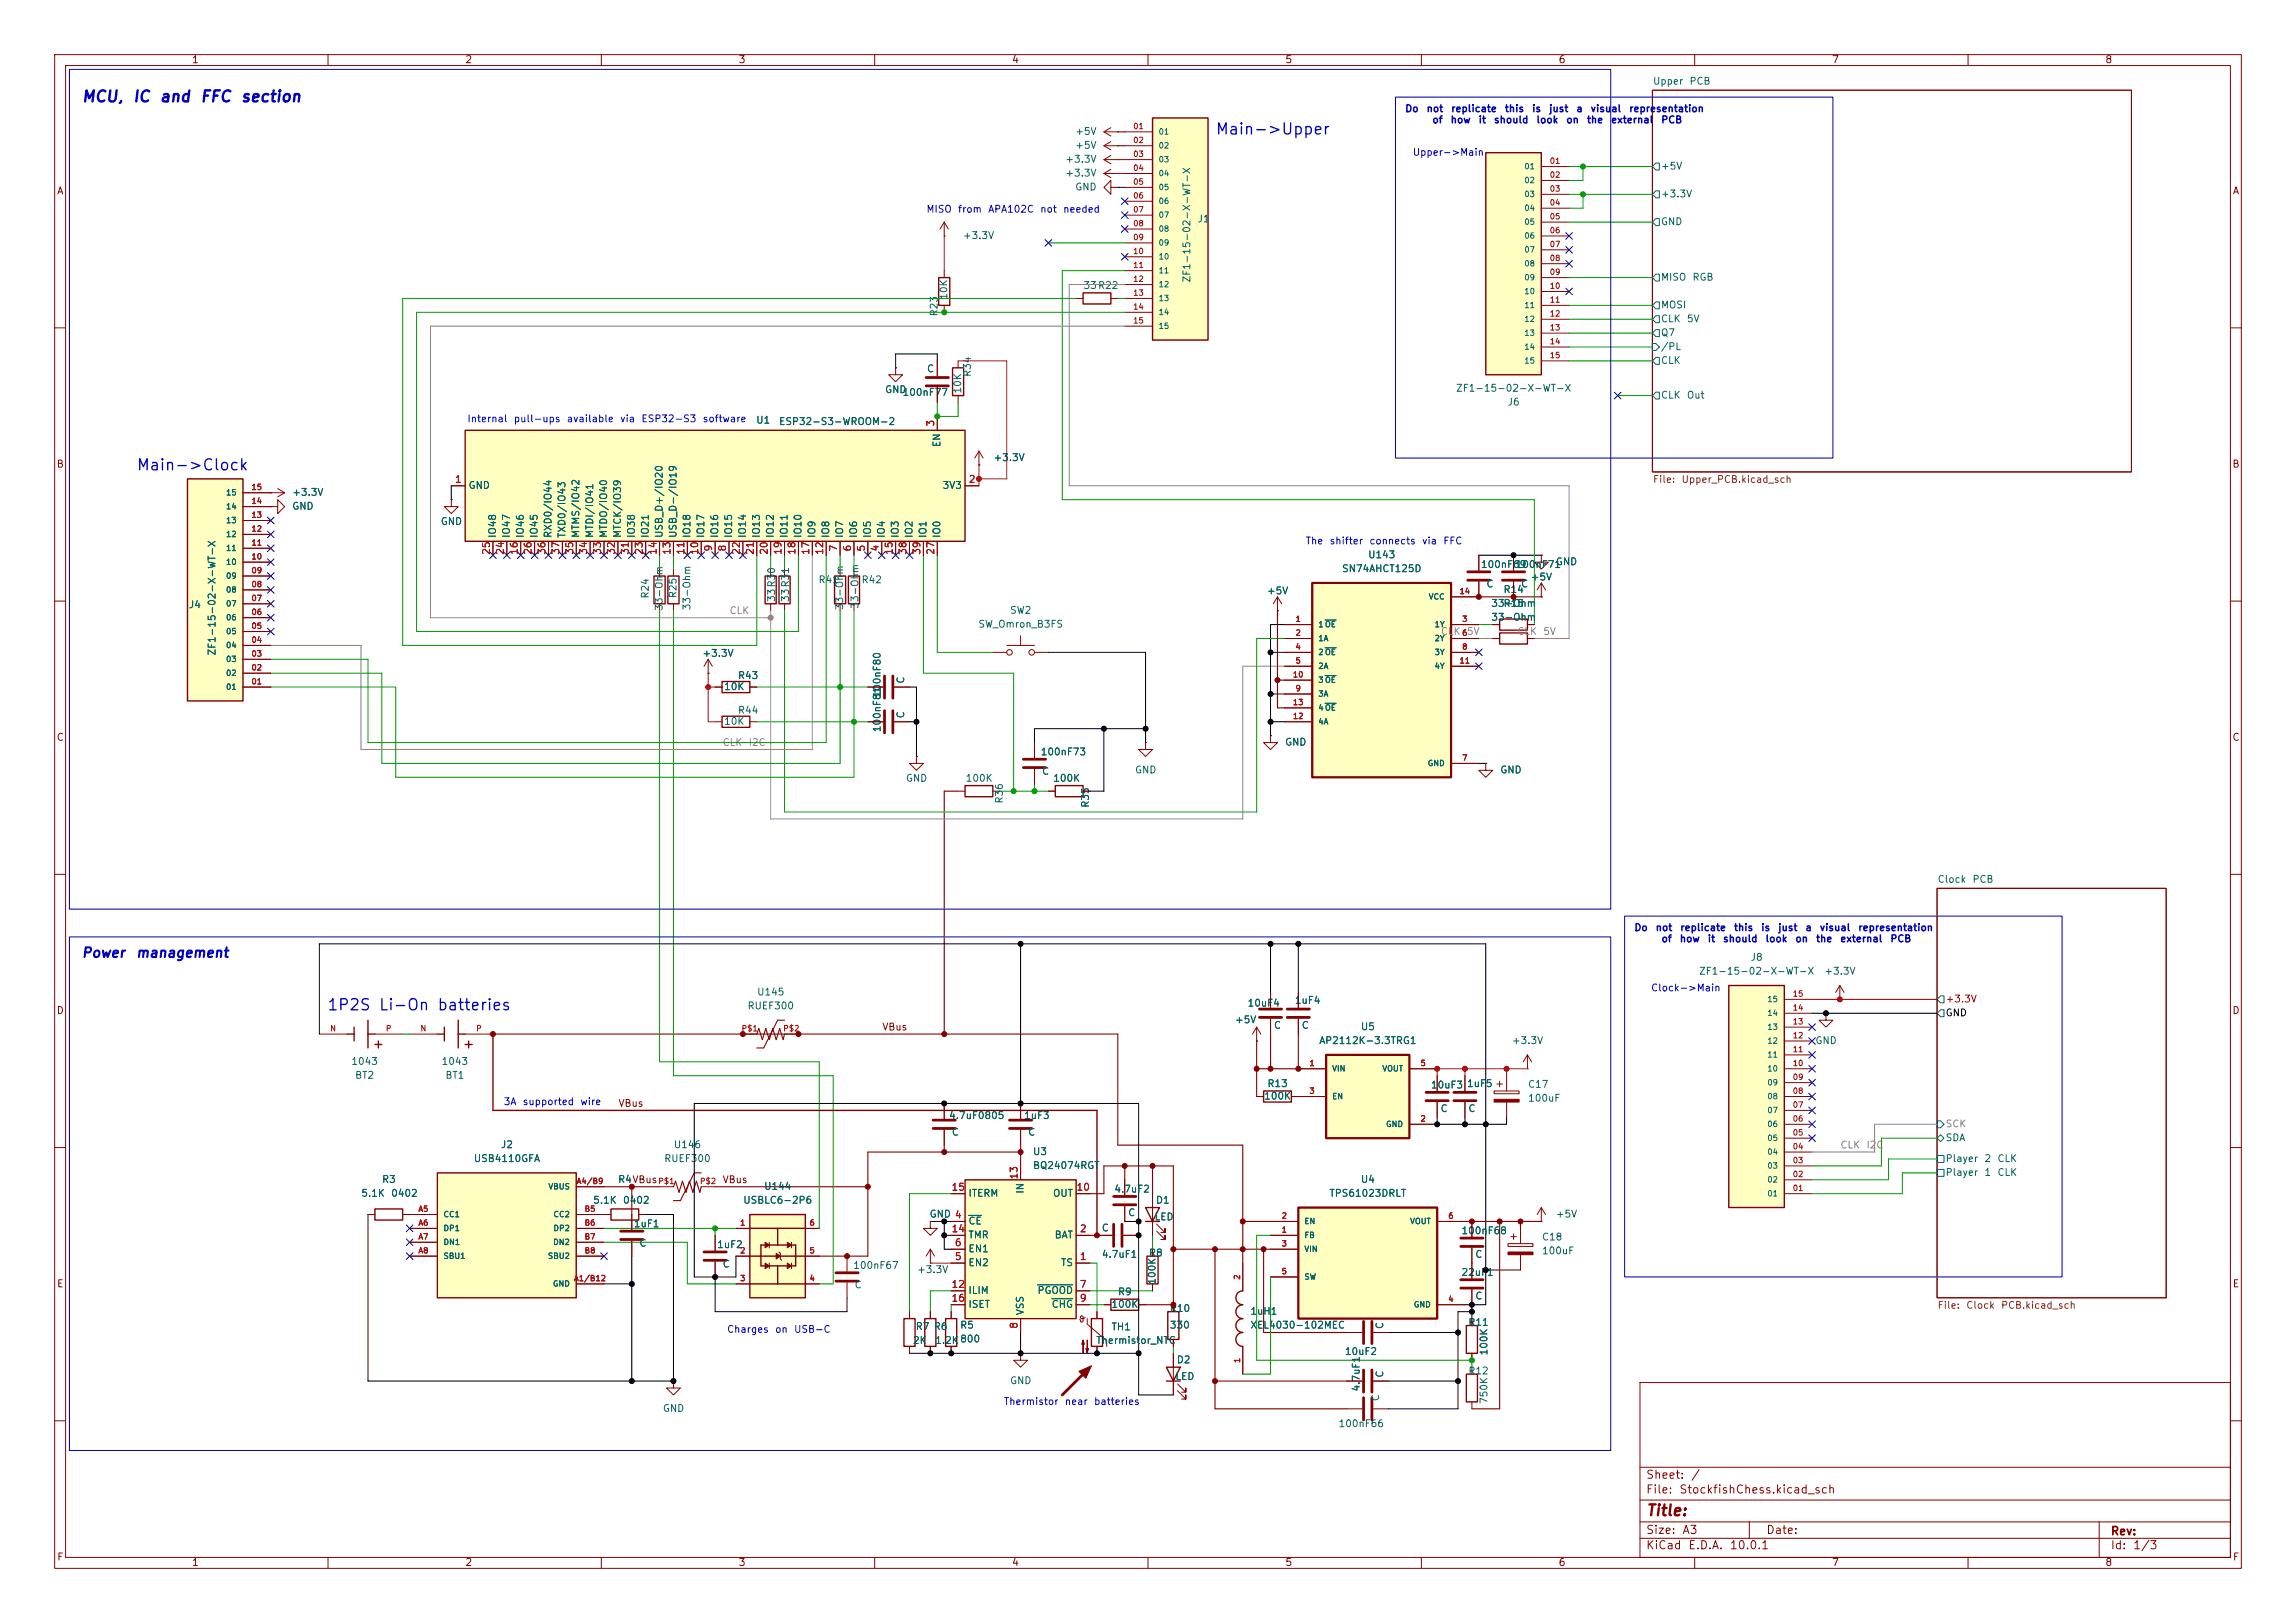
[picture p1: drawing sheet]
<svg xmlns="http://www.w3.org/2000/svg" width="420mm" height="297mm" viewBox="0 0 420 297" stroke-linecap="round" stroke-linejoin="round" font-family="sans-serif">
<defs><g id="words">
<g font-size="2" fill="#0000c2">
<text x="14.8" y="19.2">MCU,</text>
<text x="24.2" y="19.2">IC</text>
<text x="29.1" y="19.2">and</text>
<text x="36.5" y="19.2">FFC</text>
<text x="43.9" y="19.2">section</text>
<text x="222.2" y="25.1">Main-&gt;Upper</text>
<text x="24.9" y="86.6">Main-&gt;Clock</text>
<text x="59.7" y="185.4">1P2S Li-On batteries</text>
</g>
<text font-size="2" fill="#840000" x="301" y="277.9">Title:</text>
<g font-size="1.8" fill="#0000c2">
<text x="14.8" y="175.7">Power</text>
<text x="24.7" y="175.7">management</text>
</g>
<g font-size="1.5" fill="#840000">
<text x="301" y="273.7">File:</text>
<text x="301" y="271">Sheet:</text>
<text x="307.1" y="273.7">StockfishChess.kicad_sch</text>
<text x="309.2" y="271">/</text>
<text x="301" y="281.1">Size:</text>
<text x="307.6" y="281.1">A3</text>
<text x="323" y="281.1">Date:</text>
<text x="386" y="281.3">Rev:</text>
<text x="301" y="283.9">KiCad</text>
<text x="308.7" y="283.9">E.D.A.</text>
<text x="316.3" y="283.9">10.0.1</text>
<text x="386" y="283.9">Id:</text>
<text x="390.1" y="283.9">1/3</text>
</g>
<g font-size="1.3" fill="#840000">
<text x="35" y="11.9">1</text>
<text x="85" y="11.9">2</text>
<text x="135" y="11.9">3</text>
<text x="185" y="11.9">4</text>
<text x="235" y="11.9">5</text>
<text x="285" y="11.9">6</text>
<text x="335" y="11.9">7</text>
<text x="385" y="11.9">8</text>
<text x="10.3" y="35.9">A</text>
<text x="408.3" y="35.9">A</text>
<text x="10.3" y="85.9">B</text>
<text x="408.2" y="85.9">B</text>
<text x="10.3" y="135.9">C</text>
<text x="408.2" y="135.9">C</text>
<text x="10.3" y="185.9">D</text>
<text x="408.2" y="185.9">D</text>
<text x="161.3" y="188.9">VBus</text>
<text x="113" y="202.9">VBus</text>
<text x="132.1" y="216.8">VBus</text>
<text x="10.3" y="235.9">E</text>
<text x="408.3" y="235.9">E</text>
<text x="10.3" y="285.9">F</text>
<text x="35" y="286.9">1</text>
<text x="85" y="286.9">2</text>
<text x="135" y="286.9">3</text>
<text x="185" y="286.9">4</text>
<text x="235" y="286.9">5</text>
<text x="285" y="286.9">6</text>
<text x="335" y="286.9">7</text>
<text x="385" y="286.9">8</text>
<text x="408.3" y="285.9">F</text>
</g>
<g font-size="1.3" fill="#006464">
<text x="302.3" y="15.8">Upper</text>
<text x="308.9" y="15.8">PCB</text>
<text x="196.6" y="25">+5V</text>
<text x="196.6" y="27.5">+5V</text>
<text x="194.8" y="32.6">+3.3V</text>
<text x="194.8" y="30.1">+3.3V</text>
<text x="196.6" y="35.2">GND</text>
<text x="303.7" y="31.3">+5V</text>
<text x="219" y="41">J1</text>
<text x="303.7" y="36.4">+3.3V</text>
<text x="303.7" y="41.5">GND</text>
<text x="176" y="44">+3.3V</text>
<text x="198.1" y="53.2">33R22</text>
<text x="218" y="51.8" transform="rotate(-90 218 51.8)">ZF1-15-02-X-WT-X</text>
<text x="303.7" y="51.7">MISO</text>
<text x="309.5" y="51.7">RGB</text>
<text x="171.8" y="58" transform="rotate(-90 171.8 58)">R23</text>
<text x="173.6" y="55" transform="rotate(-90 173.6 55)">10K</text>
<text x="303.7" y="56.7">MOSI</text>
<text x="303.7" y="59.3">CLK</text>
<text x="308.5" y="59.3">5V</text>
<text x="303.7" y="61.8">Q7</text>
<text x="303.7" y="64.4">/PL</text>
<text x="169.5" y="68.4">C</text>
<text x="177.9" y="69.1" transform="rotate(-90 177.9 69.1)">R34</text>
<text x="266.2" y="72">ZF1-15-02-X-WT-X</text>
<text x="303.7" y="66.9">CLK</text>
<text x="138.2" y="77.8">U1</text>
<text x="161.8" y="72.2">GND</text>
<text x="165" y="72.7">100nF77</text>
<text x="176.1" y="72.1" transform="rotate(-90 176.1 72.1)">10K</text>
<text x="275.7" y="74.5">J6</text>
<text x="303.7" y="73.3">CLK</text>
<text x="308.5" y="73.3">Out</text>
<text x="142.4" y="78.1">ESP32-S3-WROOM-2</text>
<text x="172.3" y="81.9" transform="rotate(-90 172.3 81.9)">EN</text>
<text x="85.6" y="89.8">GND</text>
<text x="172.3" y="89.8">3V3</text>
<text x="181.6" y="84.7">+3.3V</text>
<text x="53.3" y="93.6">GND</text>
<text x="53.3" y="91">+3.3V</text>
<text x="80.5" y="96.4">GND</text>
<text x="91" y="98.6" transform="rotate(-90 91 98.6)">IO48</text>
<text x="93.6" y="98.6" transform="rotate(-90 93.6 98.6)">IO47</text>
<text x="96.1" y="98.6" transform="rotate(-90 96.1 98.6)">IO46</text>
<text x="98.7" y="98.6" transform="rotate(-90 98.7 98.6)">IO45</text>
<text x="101.2" y="98.6" transform="rotate(-90 101.2 98.6)">RXD0/IO44</text>
<text x="103.7" y="98.6" transform="rotate(-90 103.7 98.6)">TXD0/IO43</text>
<text x="106.3" y="98.6" transform="rotate(-90 106.3 98.6)">MTMS/IO42</text>
<text x="108.8" y="98.6" transform="rotate(-90 108.8 98.6)">MTDI/IO41</text>
<text x="111.4" y="98.6" transform="rotate(-90 111.4 98.6)">MTDO/IO40</text>
<text x="113.9" y="98.6" transform="rotate(-90 113.9 98.6)">MTCK/IO39</text>
<text x="116.4" y="98.6" transform="rotate(-90 116.4 98.6)">IO38</text>
<text x="119" y="98.6" transform="rotate(-90 119 98.6)">IO21</text>
<text x="121.5" y="98.6" transform="rotate(-90 121.5 98.6)">USB_D+/IO20</text>
<text x="124.1" y="98.6" transform="rotate(-90 124.1 98.6)">USB_D-/IO19</text>
<text x="126.6" y="98.6" transform="rotate(-90 126.6 98.6)">IO18</text>
<text x="129.1" y="98.6" transform="rotate(-90 129.1 98.6)">IO17</text>
<text x="131.7" y="98.6" transform="rotate(-90 131.7 98.6)">IO16</text>
<text x="134.2" y="98.6" transform="rotate(-90 134.2 98.6)">IO15</text>
<text x="136.8" y="98.6" transform="rotate(-90 136.8 98.6)">IO14</text>
<text x="139.3" y="98.6" transform="rotate(-90 139.3 98.6)">IO13</text>
<text x="141.8" y="98.6" transform="rotate(-90 141.8 98.6)">IO12</text>
<text x="144.4" y="98.6" transform="rotate(-90 144.4 98.6)">IO11</text>
<text x="146.9" y="98.6" transform="rotate(-90 146.9 98.6)">IO10</text>
<text x="149.5" y="98.6" transform="rotate(-90 149.5 98.6)">IO9</text>
<text x="152" y="98.6" transform="rotate(-90 152 98.6)">IO8</text>
<text x="154.5" y="98.6" transform="rotate(-90 154.5 98.6)">IO7</text>
<text x="157.1" y="98.6" transform="rotate(-90 157.1 98.6)">IO6</text>
<text x="159.6" y="98.6" transform="rotate(-90 159.6 98.6)">IO5</text>
<text x="162.2" y="98.6" transform="rotate(-90 162.2 98.6)">IO4</text>
<text x="164.7" y="98.6" transform="rotate(-90 164.7 98.6)">IO3</text>
<text x="167.2" y="98.6" transform="rotate(-90 167.2 98.6)">IO2</text>
<text x="169.8" y="98.6" transform="rotate(-90 169.8 98.6)">IO1</text>
<text x="172.3" y="98.6" transform="rotate(-90 172.3 98.6)">IO0</text>
<text x="149.6" y="107">R41</text>
<text x="157.5" y="107">R42</text>
<text x="245.4" y="105">SN74AHCT125D</text>
<text x="250.1" y="102.5">U143</text>
<text x="270.8" y="104.2">100nF69</text>
<text x="271.8" y="107.8">C</text>
<text x="277.1" y="104.2">100nF71</text>
<text x="278.1" y="107.8">C</text>
<text x="279.9" y="106.5">+5V</text>
<text x="284.5" y="103.7">GND</text>
<text x="34.4" y="111.6">J4</text>
<text x="119" y="109.6" transform="rotate(-90 119 109.6)">R24</text>
<text x="121.5" y="111.9" transform="rotate(-90 121.5 111.9)">33-Ohm</text>
<text x="124.1" y="109.6" transform="rotate(-90 124.1 109.6)">R25</text>
<text x="126.6" y="111.8" transform="rotate(-90 126.6 111.8)">33-Ohm</text>
<text x="142.1" y="110.3" transform="rotate(-90 142.1 110.3)">33R30</text>
<text x="144.6" y="110.3" transform="rotate(-90 144.6 110.3)">33R31</text>
<text x="154.5" y="111.8" transform="rotate(-90 154.5 111.8)">33-Ohm</text>
<text x="157.3" y="111.5" transform="rotate(-90 157.3 111.5)">33-Ohm</text>
<text x="184.7" y="112.6">SW2</text>
<text x="231.6" y="109.1">+5V</text>
<text x="272.7" y="111.4">33-Ohm</text>
<text x="272.7" y="113.9">33-Ohm</text>
<text x="274.9" y="108.8">R14</text>
<text x="274.9" y="111.4">R15</text>
<text x="178.8" y="115.2">SW_Omron_B3FS</text>
<text x="39.7" y="120.1" transform="rotate(-90 39.7 120.1)">ZF1-15-02-X-WT-X</text>
<text x="128.4" y="120.5">+3.3V</text>
<text x="134.9" y="124.6">R43</text>
<text x="165.7" y="125.2" transform="rotate(-90 165.7 125.2)">C</text>
<text x="132.3" y="126.6">10K</text>
<text x="134.9" y="130.9">R44</text>
<text x="161.4" y="127.8" transform="rotate(-90 161.4 127.8)">100nF80</text>
<text x="165.7" y="131.6" transform="rotate(-90 165.7 131.6)">C</text>
<text x="132.3" y="132.9">10K</text>
<text x="161.4" y="134.1" transform="rotate(-90 161.4 134.1)">100nF81</text>
<text x="235" y="136.8">GND</text>
<text x="165.6" y="143.4">GND</text>
<text x="176.5" y="143.4">100K</text>
<text x="190.3" y="138.5">100nF73</text>
<text x="190.5" y="142.1">C</text>
<text x="192.5" y="143.4">100K</text>
<text x="207.5" y="141.8">GND</text>
<text x="274.3" y="141.8">GND</text>
<text x="183.7" y="147.2" transform="rotate(-90 183.7 147.2)">R36</text>
<text x="199.5" y="147.9" transform="rotate(-90 199.5 147.9)">R35</text>
<text x="354.3" y="161.8">Clock</text>
<text x="360.7" y="161.8">PCB</text>
<text x="310.7" y="178.7">ZF1-15-02-X-WT-X</text>
<text x="320.1" y="176.1">J8</text>
<text x="333.6" y="178.7">+3.3V</text>
<text x="136.6" y="185">RUEF300</text>
<text x="138.4" y="182.5">U145</text>
<text x="228.1" y="184.5">10uF4</text>
<text x="236.7" y="184">1uF4</text>
<text x="225.8" y="187.6">+5V</text>
<text x="232.9" y="188.6">C</text>
<text x="238" y="188.6">C</text>
<text x="241.2" y="191.4">AP2112K-3.3TRG1</text>
<text x="248.8" y="188.8">U5</text>
<text x="276.5" y="191.4">+3.3V</text>
<text x="332" y="191.4">GND</text>
<text x="64.2" y="195.2">1043</text>
<text x="64.8" y="197.7">BT2</text>
<text x="80.7" y="195.2">1043</text>
<text x="81.4" y="197.7">BT1</text>
<text x="231.1" y="201.5">100K</text>
<text x="231.7" y="199.2">R13</text>
<text x="261.6" y="199.5">10uF3</text>
<text x="263.4" y="203.8">C</text>
<text x="268.2" y="199.2">1uF5</text>
<text x="268.5" y="203.8">C</text>
<text x="279.4" y="201.9">100uF</text>
<text x="279.4" y="199.4">C17</text>
<text x="173.5" y="205.1">4.7uF0805</text>
<text x="174" y="208.1">C</text>
<text x="187.2" y="205.1">1uF3</text>
<text x="188" y="208.1">C</text>
<text x="355.8" y="209.1">SDA</text>
<text x="86.6" y="213">USB4110GFA</text>
<text x="91.5" y="210.4">J2</text>
<text x="121.4" y="213">RUEF300</text>
<text x="123.1" y="210.4">U146</text>
<text x="188.8" y="211.7">U3</text>
<text x="188.8" y="214.2">BQ24074RGT</text>
<text x="355.8" y="215.5">Player</text>
<text x="355.8" y="213">Player</text>
<text x="362.9" y="215.5">1</text>
<text x="362.9" y="213">2</text>
<text x="365.3" y="215.5">CLK</text>
<text x="365.3" y="213">CLK</text>
<text x="66" y="219.3">5.1K</text>
<text x="69.8" y="216.8">R3</text>
<text x="71.4" y="219.3">0402</text>
<text x="108.4" y="220.6">5.1K</text>
<text x="113" y="216.8">R4VBus</text>
<text x="113" y="216.8">R4</text>
<text x="113.9" y="220.6">0402</text>
<text x="135.8" y="220.6">USBLC6-2P6</text>
<text x="139.7" y="218">U144</text>
<text x="177" y="219.3">ITERM</text>
<text x="187.6" y="218.5" transform="rotate(-90 187.6 218.5)">IN</text>
<text x="192.5" y="219.3">OUT</text>
<text x="203.7" y="218.5">4.7uF2</text>
<text x="211.3" y="220.6">D1</text>
<text x="243.1" y="219.3">TPS61023DRLT</text>
<text x="248.8" y="216.8">U4</text>
<text x="115.8" y="224.9">1uF1</text>
<text x="169.9" y="223.1">GND 4</text>
<text x="177" y="224.4">CE</text>
<text x="177" y="226.9">TMR</text>
<text x="192.8" y="226.9">BAT</text>
<text x="201.4" y="225.7">C</text>
<text x="206.3" y="222.9">C</text>
<text x="211.1" y="223.6">LED</text>
<text x="267.2" y="226.2">100nF68</text>
<text x="281.9" y="227.3">C18</text>
<text x="284.5" y="223.1">+5V</text>
<text x="116.8" y="228.4">C</text>
<text x="131.1" y="228.7">1uF2</text>
<text x="132.1" y="232.3">C</text>
<text x="156" y="232.5">100nF67</text>
<text x="167.6" y="233.3">+3.3V</text>
<text x="177" y="232">EN2</text>
<text x="177" y="229.5">EN1</text>
<text x="194" y="232">TS</text>
<text x="201.4" y="230.5">4.7uF1</text>
<text x="210.1" y="230.2">R8</text>
<text x="267.2" y="233.8">22uF1</text>
<text x="269.8" y="230.5">C</text>
<text x="281.9" y="229.8">100uF</text>
<text x="156.2" y="236.1">C</text>
<text x="177" y="237.1">ILIM</text>
<text x="177" y="239.6">ISET</text>
<text x="189.7" y="237.1">PGOOD</text>
<text x="192.3" y="239.6">CHG</text>
<text x="203.2" y="239.6">100K</text>
<text x="204.4" y="237.3">R9</text>
<text x="211.7" y="235.2" transform="rotate(-90 211.7 235.2)">100K</text>
<text x="269.8" y="238.1">C</text>
<text x="167.4" y="243.7">R7 R6</text>
<text x="175.5" y="243.4">R5</text>
<text x="187.6" y="240.8" transform="rotate(-90 187.6 240.8)">VSS</text>
<text x="203.2" y="243.8">TH1</text>
<text x="213.9" y="243.4">330</text>
<text x="213.9" y="240.4">R10</text>
<text x="228.6" y="240.9">1uH1</text>
<text x="228.6" y="243.4">XEL4030-102MEC</text>
<text x="253.3" y="243.3" transform="rotate(-90 253.3 243.3)">C</text>
<text x="268.5" y="242.9">R11</text>
<text x="166.9" y="246.2">2K</text>
<text x="171" y="246.2">1.2K800</text>
<text x="200.4" y="246.2">Thermistor_NTC</text>
<text x="215.1" y="249.8">D2</text>
<text x="245.9" y="248.3">10uF2</text>
<text x="268.5" y="251.8">R12</text>
<text x="272.4" y="248.1" transform="rotate(-90 272.4 248.1)">100K</text>
<text x="184.7" y="253.6">GND</text>
<text x="214.9" y="252.8">LED</text>
<text x="249" y="254.8" transform="rotate(-90 249 254.8)">4.7uF1</text>
<text x="252.6" y="256.5" transform="rotate(-90 252.6 256.5)">C</text>
<text x="253.3" y="252.2" transform="rotate(-90 253.3 252.2)">C</text>
<text x="272.4" y="257" transform="rotate(-90 272.4 257)">750K</text>
<text x="121.2" y="258.7">GND</text>
<text x="244.7" y="261.5">100nF66</text>
</g>
<g font-size="1.3" fill="#0000c2">
<text x="256.9" y="20.8">Do</text>
<text x="260.8" y="20.8">not</text>
<text x="261.9" y="22.9">of</text>
<text x="265.2" y="22.9">how</text>
<text x="265.3" y="20.8">replicate</text>
<text x="270.4" y="22.9">it</text>
<text x="273.2" y="22.9">should</text>
<text x="275.2" y="20.8">this</text>
<text x="280.1" y="20.8">is</text>
<text x="280.9" y="22.9">look</text>
<text x="283.2" y="20.8">just</text>
<text x="286.4" y="22.9">on</text>
<text x="288.2" y="20.8">a</text>
<text x="290.2" y="22.9">the</text>
<text x="290.9" y="20.8">visual</text>
<text x="294.6" y="22.9">external</text>
<text x="297.9" y="20.8">representation</text>
<text x="303.8" y="22.9">PCB</text>
<text x="258.3" y="28.8">Upper-&gt;Main</text>
<text x="169.4" y="39.2">MISO</text>
<text x="175.1" y="39.2">from</text>
<text x="180.7" y="39.2">APA102C</text>
<text x="190.2" y="39.2">not</text>
<text x="194.4" y="39.2">needed</text>
<text x="85.4" y="77.6">Internal</text>
<text x="93.9" y="77.6">pull-ups</text>
<text x="103.6" y="77.6">available</text>
<text x="113.3" y="77.6">via</text>
<text x="117.2" y="77.6">ESP32-S3</text>
<text x="128.4" y="77.6">software</text>
<text x="238.7" y="99.9">The</text>
<text x="243.1" y="99.9">shifter</text>
<text x="250.4" y="99.9">connects</text>
<text x="260" y="99.9">via</text>
<text x="263.9" y="99.9">FFC</text>
<text x="298.8" y="170.7">Do</text>
<text x="302.7" y="170.7">not</text>
<text x="303.8" y="172.7">of</text>
<text x="307.2" y="172.7">how</text>
<text x="307.2" y="170.7">replicate</text>
<text x="312.3" y="172.7">it</text>
<text x="315.1" y="172.7">should</text>
<text x="317.1" y="170.7">this</text>
<text x="322" y="170.7">is</text>
<text x="322.8" y="172.7">look</text>
<text x="325.2" y="170.7">just</text>
<text x="328.3" y="172.7">on</text>
<text x="330.1" y="170.7">a</text>
<text x="332.1" y="172.7">the</text>
<text x="332.8" y="170.7">visual</text>
<text x="336.5" y="172.7">external</text>
<text x="339.8" y="170.7">representation</text>
<text x="345.7" y="172.7">PCB</text>
<text x="301.9" y="181.7">Clock-&gt;Main</text>
<text x="92" y="202.5">3A</text>
<text x="95.5" y="202.5">supported</text>
<text x="106" y="202.5">wire</text>
<text x="132.9" y="244.2">Charges</text>
<text x="141.7" y="244.2">on</text>
<text x="145.1" y="244.2">USB-C</text>
<text x="183.5" y="257.4">Thermistor</text>
<text x="194.7" y="257.4">near</text>
<text x="200" y="257.4">batteries</text>
</g>
<g font-size="1.3" fill="#a90000">
<text x="171.2" y="78.2" transform="rotate(-90 171.2 78.2)">3</text>
<text x="83.1" y="88.6">1</text>
<text x="177.1" y="88.6">2</text>
<text x="89.9" y="101.6" transform="rotate(-90 89.9 101.6)">25</text>
<text x="92.5" y="101.6" transform="rotate(-90 92.5 101.6)">24</text>
<text x="95" y="101.6" transform="rotate(-90 95 101.6)">16</text>
<text x="97.5" y="101.6" transform="rotate(-90 97.5 101.6)">26</text>
<text x="100.1" y="101.6" transform="rotate(-90 100.1 101.6)">36</text>
<text x="102.6" y="101.6" transform="rotate(-90 102.6 101.6)">37</text>
<text x="105.2" y="101.6" transform="rotate(-90 105.2 101.6)">35</text>
<text x="107.7" y="101.6" transform="rotate(-90 107.7 101.6)">34</text>
<text x="110.2" y="101.6" transform="rotate(-90 110.2 101.6)">33</text>
<text x="112.8" y="101.6" transform="rotate(-90 112.8 101.6)">32</text>
<text x="115.3" y="101.6" transform="rotate(-90 115.3 101.6)">31</text>
<text x="117.9" y="101.6" transform="rotate(-90 117.9 101.6)">23</text>
<text x="120.4" y="101.6" transform="rotate(-90 120.4 101.6)">14</text>
<text x="122.9" y="101.6" transform="rotate(-90 122.9 101.6)">13</text>
<text x="125.5" y="101.6" transform="rotate(-90 125.5 101.6)">11</text>
<text x="128" y="101.6" transform="rotate(-90 128 101.6)">10</text>
<text x="130.6" y="101" transform="rotate(-90 130.6 101)">9</text>
<text x="133.1" y="101" transform="rotate(-90 133.1 101)">8</text>
<text x="135.6" y="101.6" transform="rotate(-90 135.6 101.6)">22</text>
<text x="138.2" y="101.6" transform="rotate(-90 138.2 101.6)">21</text>
<text x="140.7" y="101.6" transform="rotate(-90 140.7 101.6)">20</text>
<text x="143.3" y="101.6" transform="rotate(-90 143.3 101.6)">19</text>
<text x="145.8" y="101.6" transform="rotate(-90 145.8 101.6)">18</text>
<text x="148.3" y="101.6" transform="rotate(-90 148.3 101.6)">17</text>
<text x="150.9" y="101.6" transform="rotate(-90 150.9 101.6)">12</text>
<text x="153.4" y="101" transform="rotate(-90 153.4 101)">7</text>
<text x="156" y="101" transform="rotate(-90 156 101)">6</text>
<text x="158.5" y="101" transform="rotate(-90 158.5 101)">5</text>
<text x="161" y="101" transform="rotate(-90 161 101)">4</text>
<text x="163.6" y="101.6" transform="rotate(-90 163.6 101.6)">15</text>
<text x="166.1" y="101.6" transform="rotate(-90 166.1 101.6)">38</text>
<text x="168.7" y="101.6" transform="rotate(-90 168.7 101.6)">39</text>
<text x="171.2" y="101.6" transform="rotate(-90 171.2 101.6)">27</text>
<text x="186.4" y="215.9" transform="rotate(-90 186.4 215.9)">13</text>
<text x="173.9" y="218.2">15</text>
<text x="196.8" y="218.2">10</text>
<text x="173.9" y="225.8">14</text>
<text x="197.4" y="225.8">2</text>
<text x="174.6" y="230.9">5</text>
<text x="174.6" y="228.3">6</text>
<text x="197.4" y="230.9">1</text>
<text x="173.9" y="236">12</text>
<text x="173.9" y="238.5">16</text>
<text x="197.4" y="236">7</text>
<text x="197.4" y="238.5">9</text>
<text x="186.4" y="243.3" transform="rotate(-90 186.4 243.3)">8</text>
</g>
<g font-size="1.3" fill="#725600">
<text x="302.3" y="88.7">File:</text>
<text x="307.5" y="88.7">Upper_PCB.kicad_sch</text>
<text x="354.3" y="239.8">File:</text>
<text x="359.6" y="239.8">Clock</text>
<text x="365.9" y="239.8">PCB.kicad_sch</text>
</g>
<g font-size="1.3" fill="#848484">
<text x="133.3" y="112.7">CLK</text>
<text x="263.5" y="116.5">CLK</text>
<text x="268.2" y="116.5">5V</text>
<text x="277.4" y="116.5">CLK</text>
<text x="282.2" y="116.5">5V</text>
<text x="132.1" y="136.8">CLK</text>
<text x="136.8" y="136.8">I2C</text>
<text x="355.8" y="206.6">SCK</text>
<text x="336.5" y="210.5">CLK</text>
<text x="341.3" y="210.5">I2C</text>
</g>
<text font-size="1.3" fill="#f00" x="355.8" y="183.7">+3.3V</text>
<text font-size="1.3" x="355.8" y="186.3">GND</text>
<g font-size="1" fill="#a90000">
<text x="207.2" y="23.9">01</text>
<text x="207.2" y="26.4">02</text>
<text x="207.2" y="29">03</text>
<text x="207.2" y="31.5">04</text>
<text x="207.2" y="34">05</text>
<text x="283.4" y="30.2">01</text>
<text x="283.4" y="32.8">02</text>
<text x="283.4" y="35.3">03</text>
<text x="207.2" y="36.6">06</text>
<text x="207.2" y="39.1">07</text>
<text x="207.2" y="41.7">08</text>
<text x="283.4" y="37.8">04</text>
<text x="283.4" y="40.4">05</text>
<text x="207.2" y="44.2">09</text>
<text x="207.2" y="46.7">10</text>
<text x="283.4" y="42.9">06</text>
<text x="283.4" y="45.5">07</text>
<text x="207.2" y="49.3">11</text>
<text x="207.2" y="51.8">12</text>
<text x="283.4" y="48">08</text>
<text x="283.4" y="50.5">09</text>
<text x="283.4" y="53.1">10</text>
<text x="207.2" y="54.4">13</text>
<text x="207.2" y="56.9">14</text>
<text x="207.2" y="59.4">15</text>
<text x="283.4" y="55.6">11</text>
<text x="283.4" y="58.2">12</text>
<text x="283.4" y="60.7">13</text>
<text x="283.4" y="63.2">14</text>
<text x="283.4" y="65.8">15</text>
<text x="45.9" y="89.9">15</text>
<text x="45.9" y="95">13</text>
<text x="45.9" y="92.5">14</text>
<text x="45.9" y="100.1">11</text>
<text x="45.9" y="97.5">12</text>
<text x="45.9" y="107.7">08</text>
<text x="45.9" y="105.2">09</text>
<text x="45.9" y="102.6">10</text>
<text x="45.9" y="112.8">06</text>
<text x="45.9" y="110.2">07</text>
<text x="266.9" y="109">14</text>
<text x="45.9" y="117.9">04</text>
<text x="45.9" y="115.3">05</text>
<text x="236.9" y="114">1</text>
<text x="236.9" y="116.6">2</text>
<text x="236.9" y="119.1">4</text>
<text x="267.4" y="114">3</text>
<text x="267.4" y="116.6">6</text>
<text x="267.4" y="119.1">8</text>
<text x="45.9" y="125.5">01</text>
<text x="45.9" y="122.9">02</text>
<text x="45.9" y="120.4">03</text>
<text x="236.4" y="124.2">10</text>
<text x="236.9" y="121.7">5</text>
<text x="266.9" y="121.7">11</text>
<text x="236.4" y="131.8">12</text>
<text x="236.4" y="129.3">13</text>
<text x="236.9" y="126.7">9</text>
<text x="267.4" y="139.4">7</text>
<text x="327.8" y="185.2">14</text>
<text x="327.8" y="182.6">15</text>
<text x="60.3" y="189">N</text>
<text x="70.5" y="189">P</text>
<text x="76.8" y="189">N</text>
<text x="87" y="189">P</text>
<text x="135.6" y="189">P$1</text>
<text x="143.2" y="189">P$2</text>
<text x="327.8" y="190.2">12</text>
<text x="327.8" y="187.7">13</text>
<text x="239.4" y="195.3">1</text>
<text x="259.7" y="195.3">5</text>
<text x="327.8" y="197.9">09</text>
<text x="327.8" y="195.3">10</text>
<text x="327.8" y="192.8">11</text>
<text x="239.4" y="200.4">3</text>
<text x="327.8" y="202.9">07</text>
<text x="327.8" y="200.4">08</text>
<text x="259.7" y="205.5">2</text>
<text x="327.8" y="208">05</text>
<text x="327.8" y="205.5">06</text>
<text x="327.8" y="215.6">02</text>
<text x="327.8" y="213.1">03</text>
<text x="327.8" y="210.6">04</text>
<text x="76.4" y="222">A5</text>
<text x="105.4" y="216.9">A4/B9</text>
<text x="106.8" y="222">B5</text>
<text x="120.3" y="216.9">P$1</text>
<text x="127.9" y="216.9">P$2</text>
<text x="327.8" y="218.2">01</text>
<text x="76.4" y="224.5">A6</text>
<text x="76.4" y="227.1">A7</text>
<text x="106.8" y="224.5">B6</text>
<text x="106.8" y="227.1">B7</text>
<text x="135.3" y="224.5">1</text>
<text x="148" y="224.5">6</text>
<text x="234.3" y="225.8">1</text>
<text x="234.3" y="223.3">2</text>
<text x="264.8" y="223.3">6</text>
<text x="76.4" y="229.6">A8</text>
<text x="106.8" y="229.6">B8</text>
<text x="135.3" y="229.6">2</text>
<text x="148" y="229.6">5</text>
<text x="234.3" y="228.3">3</text>
<text x="234.3" y="233.4">5</text>
<text x="104.9" y="234.7">A1/B12</text>
<text x="135.3" y="234.7">3</text>
<text x="148" y="234.7">4</text>
<text x="227.1" y="234.3" transform="rotate(-90 227.1 234.3)">2</text>
<text x="264.8" y="238.5">4</text>
<text x="227.1" y="249.5" transform="rotate(-90 227.1 249.5)">1</text>
</g>
<g font-size="1" fill="#006464">
<text x="211.8" y="24.9">01</text>
<text x="211.8" y="27.4">02</text>
<text x="211.8" y="29.9">03</text>
<text x="211.8" y="32.5">04</text>
<text x="211.8" y="35">05</text>
<text x="278.7" y="31.2">01</text>
<text x="278.7" y="33.8">02</text>
<text x="211.8" y="37.6">06</text>
<text x="211.8" y="40.1">07</text>
<text x="278.7" y="36.3">03</text>
<text x="278.7" y="38.8">04</text>
<text x="278.7" y="41.4">05</text>
<text x="211.8" y="42.6">08</text>
<text x="211.8" y="45.2">09</text>
<text x="211.8" y="47.7">10</text>
<text x="278.7" y="43.9">06</text>
<text x="278.7" y="46.5">07</text>
<text x="211.8" y="50.3">11</text>
<text x="211.8" y="52.8">12</text>
<text x="278.7" y="49">08</text>
<text x="278.7" y="51.5">09</text>
<text x="211.8" y="55.3">13</text>
<text x="211.8" y="57.9">14</text>
<text x="278.7" y="54.1">10</text>
<text x="278.7" y="56.6">11</text>
<text x="278.7" y="59.2">12</text>
<text x="211.8" y="60.4">15</text>
<text x="278.7" y="61.7">13</text>
<text x="278.7" y="64.2">14</text>
<text x="278.7" y="66.8">15</text>
<text x="41.2" y="96">13</text>
<text x="41.2" y="93.4">14</text>
<text x="41.2" y="90.9">15</text>
<text x="41.2" y="101.1">11</text>
<text x="41.2" y="98.5">12</text>
<text x="41.2" y="106.1">09</text>
<text x="41.2" y="103.6">10</text>
<text x="41.2" y="113.8">06</text>
<text x="41.2" y="111.2">07</text>
<text x="41.2" y="108.7">08</text>
<text x="261.3" y="110">VCC</text>
<text x="41.2" y="118.8">04</text>
<text x="41.2" y="116.3">05</text>
<text x="241" y="115">1OE</text>
<text x="241" y="117.6">1A</text>
<text x="262.3" y="115">1Y</text>
<text x="262.3" y="117.6">2Y</text>
<text x="41.2" y="123.9">02</text>
<text x="41.2" y="121.4">03</text>
<text x="241" y="120.1">2OE</text>
<text x="241" y="122.7">2A</text>
<text x="241" y="125.2">3OE</text>
<text x="262.3" y="120.1">3Y</text>
<text x="262.3" y="122.7">4Y</text>
<text x="41.2" y="126.5">01</text>
<text x="241" y="127.7">3A</text>
<text x="241" y="130.3">4OE</text>
<text x="241" y="132.8">4A</text>
<text x="261.1" y="140.4">GND</text>
<text x="323.2" y="183.6">15</text>
<text x="323.2" y="191.2">12</text>
<text x="323.2" y="188.7">13</text>
<text x="323.2" y="186.2">14</text>
<text x="243.6" y="196.3">VIN</text>
<text x="252.8" y="196.3">VOUT</text>
<text x="323.2" y="196.3">10</text>
<text x="323.2" y="193.8">11</text>
<text x="243.6" y="201.4">EN</text>
<text x="323.2" y="203.9">07</text>
<text x="323.2" y="201.4">08</text>
<text x="323.2" y="198.9">09</text>
<text x="253.4" y="206.5">GND</text>
<text x="323.2" y="209">05</text>
<text x="323.2" y="206.5">06</text>
<text x="323.2" y="214.1">03</text>
<text x="323.2" y="211.6">04</text>
<text x="100.2" y="217.9">VBUS</text>
<text x="323.2" y="219.2">01</text>
<text x="323.2" y="216.6">02</text>
<text x="81" y="223">CC1</text>
<text x="81" y="225.5">DP1</text>
<text x="101.1" y="223">CC2</text>
<text x="101.1" y="225.5">DP2</text>
<text x="238.5" y="226.8">FB</text>
<text x="238.5" y="224.3">EN</text>
<text x="257.8" y="224.3">VOUT</text>
<text x="81" y="228.1">DN1</text>
<text x="81" y="230.6">SBU1</text>
<text x="100.1" y="230.6">SBU2</text>
<text x="101.1" y="228.1">DN2</text>
<text x="238.5" y="229.3">VIN</text>
<text x="101" y="235.7">GND</text>
<text x="238.5" y="234.4">SW</text>
<text x="258.5" y="239.5">GND</text>
</g>
</g></defs>
<g fill="none" stroke="#840000" stroke-width=".18">
<path d="M10 10h400v277h-400zM12 12h396v273h-396zM60 10v2M110 10v2M160 10v2M210 10v2M260 10v2M302.3 16.5h87.6v69.9h-87.6zM310 10v2M360 10v2M10 60h2M408 60h2"/>
<path d="M10 110h2M233.7 111.8h.1M233.7 109.2l-.8 1.3M233.7 109.2l.7 1.3M233.7 109.2v2.6M408 110h2M10 160h2M408 160h2M354.3 162.6h41.9v74.9h-41.9zM262.9 196.9v2.7M268 196.9v2.7M273.3 199.6h4.6v.6h-4.6z"/>
<path d="M273.8 198.4h1M274.3 197.9v1M275.6 196.9v2.7M10 210h2M262.9 201.7v2.8M268 201.7v2.8M275.6 201.7v2.8M408 210h2M170.2 223.5v1.3h1.2l-1.2 1.3-1.3-1.3h1.3M170.2 223.5h.1M269.2 223.5v2.8M269.2 228.3v2.8"/>
<path d="M275.8 227.6h4.6v.5h-4.6zM276.4 226.3h1M276.9 225.8v1M278.1 224.8v2.8M278.1 229.6v2.8M281.9 223.5h.1M281.9 221l-.7 1.2M281.9 221l.8 1.2M281.9 221v2.5M174 240v1.3M174 246.4v1.2M214.6 247.6v7.7"/>
<path d="M215.4 254.5l1.5 1.5v-.7v.7h-.7M215.4 253.2l1.5 1.6v-.8v.8h-.7M300 253h108v32h-108zM10 260h2M300 278.5h108M300 274.5h108M300 268.5h108M320 278.5v3M384 278.5v6.5M408 260h2M60 285v2M110 285v2"/>
<path d="M160 285v2M210 285v2M260 285v2M300 281.5h108M310 285v2M360 285v2"/>
</g>
<g fill="none" stroke="#006464" stroke-width=".18">
<path d="M302.9 34.9h.6v1.3h-.6l-.6-.6zM302.9 29.8h.6v1.3h-.6l-.6-.6zM302.9 40h.6v1.3h-.6l-.6-.7zM302.9 50.2h.6v1.2h-.6l-.6-.6zM302.9 55.2h.6v1.3h-.6l-.6-.6zM302.9 57.8h.6v1.3h-.6l-.6-.7zM302.3 62.9h.6l.6 .6-.6 .6h-.6zM302.9 65.4h.6v1.3h-.6l-.6-.7zM302.9 71.8h.6v1.2h-.6l-.6-.6zM302.9 60.3h.6v1.3h-.6l-.6-.6zM355 182.2h.6v1.3h-.6l-.7-.6zM355 184.8h.6v1.3h-.6l-.7-.7z"/>
<path d="M354.3 208.3l.7-.7 .6 .7-.6 .6zM354.3 214h1.3v1.3h-1.3zM354.3 211.5h1.3v1.2h-1.3zM354.3 205.1h.7l.6 .6-.6 .7h-.7z"/>
</g>
<g fill="#840000" stroke="#840000" stroke-width=".18">
<path d="M273.3 201.2h4.6v.5h-4.6z"/>
<path d="M275.8 229.1h4.6v.5h-4.6z"/>
</g>
<path d="M260.9 199.9h4M265.9 199.9h4.1M260.9 201.4h4M265.9 201.4h4.1M267.2 226.6h4.1M267.2 228.1h4.1" fill="none" stroke="#840000" stroke-width=".51"/>
<path d="M173 241.3h2v5.1h-2zM213.4 250.2h2.5l-1.3 2.5zM213.4 252.7h2.5" fill="none" stroke="#840000" stroke-width=".25"/>
<path d="M210.8 21.6h10.2v40.6h-10.2z" fill="#ffffc2"/>
<path d="M210.8 21.6h10.2v40.6h-10.2zM213.6 240h2v5.1h-2z" fill="none" stroke="#840000" stroke-width=".25"/>
<g fill="none" stroke="#840000" stroke-width=".18">
<path d="M205.7 24.1h5.1M205.7 26.7h5.1M205.7 29.2h5.1M205.7 31.8h5.1M205.7 34.3h5.1M205.7 36.8h5.1M205.7 39.4h5.1M205.7 41.9h5.1M205.7 44.5h5.1M205.7 47h5.1M205.7 49.5h5.1M205.7 52.1h5.1"/>
<path d="M205.7 54.6h5.1M205.7 57.2h5.1M205.7 59.7h5.1M214.6 238.8v1.2M214.6 245.1v1.3"/>
</g>
<path d="M237.5 221h25.4v20.3h-25.4z" fill="#ffffc2"/>
<path d="M237.5 221h25.4v20.3h-25.4z" fill="none" stroke="#840000" stroke-width=".41"/>
<g fill="none" stroke="#840000" stroke-width=".18">
<path d="M172.7 43.2h.1M172.7 40.6v2.6M172.7 49.5v1.3M172.7 55.9v1.3M172.7 40.6l-.7 1.3M172.7 40.6l.8 1.3M130.8 125.7h1.3M130.8 132.1h1.3M137.2 125.7h1.2M137.2 132.1h1.2M232.4 134.6v1.3h1.3l-1.3 1.3-1.3-1.3h1.3M232.4 134.6h.1"/>
<path d="M210.8 218.4v7.7M130.8 226.1v2.8M130.8 230.9v2.8M211.6 225.3l1.5 1.5v-.7v.7h-.8M211.6 224l1.5 1.6v-.8v.8h-.8M232.4 226.1h5.1M232.4 223.5h5.1M232.4 228.6h5.1M232.4 233.7h5.1M262.9 223.5h5.1M262.9 238.8h5.1M123.2 252.7v1.3h1.3l-1.3 1.3-1.3-1.3h1.3"/>
<path d="M123.2 252.7h.1M186.7 247.6v1.3h1.3l-1.3 1.3-1.3-1.3h1.3M186.7 247.6h.1M198.1 241v.7l-.1 .2h-.3l-.2-.5M198.1 241l-.2-.2-.3 .2 .1 .3h.3l.5-.3M198.9 241.3v1l3.5 3.1v1M200.7 240v1.3M200.7 246.4v1.2"/>
</g>
<path d="M171.7 50.8h2v5.1h-2zM132.1 124.7h5.1v2h-5.1zM132.1 131.1h5.1v2h-5.1zM209.5 221h2.6l-1.3 2.5zM209.5 223.5h2.6M199.6 241.3h2.1v5.1h-2.1z" fill="none" stroke="#840000" stroke-width=".25"/>
<g fill="#840000" stroke="#840000" stroke-width=".18">
<path d="M198.1 245.2l.3 .8h-.5l.2-.8v2.3z"/>
<path d="M198.9 245.2v2.3l-.3-.7h.5l-.2 .7z"/>
<path d="M197.4 251l2.2-1.1-1 2.3z"/>
</g>
<path d="M128.8 229.1h4M128.8 230.6h4M199.1 250.4l-4.8 4.9" fill="none" stroke="#840000" stroke-width=".51"/>
<path d="M240 106.7h25.4v35.5h-25.4z" fill="#ffffc2"/>
<path d="M240 106.7h25.4v35.5h-25.4z" fill="none" stroke="#840000" stroke-width=".41"/>
<g fill="none" stroke="#840000" stroke-width=".18">
<path d="M141 104.1v1.3M141 110.5v1.3M234.9 114.3h5.1M234.9 116.8h5.1M234.9 119.4h5.1M265.4 114.3h5.1M265.4 116.8h5.1M265.4 119.4h5.1M265.4 109.2h5.1M234.9 121.9h5.1M234.9 127h5.1M234.9 124.5h5.1"/>
<path d="M234.9 132.1h5.1M234.9 129.5h5.1M265.4 121.9h5.1M265.4 139.7h5.1M271.8 139.7v1.3h1.2l-1.2 1.2-1.3-1.2h1.3M271.8 139.7h.1"/>
</g>
<path d="M242.4 113.5h2M242.4 118.5h2M242.4 123.6h2M242.4 128.7h2" fill="none" stroke="#006464" stroke-width=".18"/>
<path d="M140 105.4h2v5.1h-2z" fill="none" stroke="#840000" stroke-width=".25"/>
<path d="M316.2 180.3h10.2v40.7h-10.2z" fill="#ffffc2"/>
<path d="M198.1 53.6h5.1v2h-5.1zM142.5 105.4h2v5.1h-2zM152.7 105.4h2v5.1h-2zM316.2 180.3h10.2v40.7h-10.2z" fill="none" stroke="#840000" stroke-width=".25"/>
<g fill="none" stroke="#840000" stroke-width=".18">
<path d="M196.8 54.6h1.3M203.2 54.6h1.3M143.5 104.1v1.3M143.5 110.5v1.3M153.7 104.1v1.3M153.7 110.5v1.3M326.4 198.1h5.1M326.4 195.6h5.1M326.4 193h5.1M326.4 190.5h5.1M326.4 188h5.1M326.4 185.4h5.1"/>
<path d="M326.4 182.9h5.1M334 185.4v1.3h1.3l-1.3 1.3-1.3-1.3h1.3M334 185.4h.1M336.5 182.9h.1M336.5 180.3l-.7 1.3M336.5 180.3l.8 1.3M336.5 180.3v2.6M172.7 201.9v2.8M172.7 206.8v2.8M205.7 215.9v2.8M326.4 218.4h5.1M326.4 215.9h5.1"/>
<path d="M326.4 213.4h5.1M326.4 210.8h5.1M326.4 208.3h5.1M326.4 205.7h5.1M326.4 203.2h5.1M326.4 200.7h5.1M205.7 220.7v2.8M246.4 257.8h2.8M251.2 257.8h2.8"/>
</g>
<path d="M170.7 205h4.1M170.7 206.5h4.1M203.7 218.9h4.1M203.7 220.5h4.1M249.4 255.8v4M251 255.8v4" fill="none" stroke="#840000" stroke-width=".51"/>
<path d="M176.5 215.9h20.3v25.4h-20.3z" fill="#ffffc2"/>
<path d="M176.5 215.9h20.3v25.4h-20.3z" fill="none" stroke="#840000" stroke-width=".25"/>
<g fill="none" stroke="#840000" stroke-width=".18">
<path d="M120.6 217.2h2.6M128.3 217.2h2.5M174 218.4h2.5M186.7 213.4v2.5M196.8 218.4h2.6M174 231.1h2.5M174 226.1h2.5M174 223.5h2.5M174 228.6h2.5M174 236.2h2.5M174 238.8h2.5M196.8 231.1h2.6"/>
<path d="M196.8 226.1h2.6M196.8 236.2h2.6M196.8 238.8h2.6M186.7 241.3v2.5"/>
</g>
<path d="M177.2 222.4h2.3M189.8 235.1h6.4M192.4 237.7h3.8" fill="none" stroke="#006464" stroke-width=".18"/>
<path d="M123.2 217.2l.4-1 .6 2 .6-2 .7 2 .6-2 .6 2 .7-2 .6 2 .3-1M128.3 214.6h-1.3l-2.5 5.1h-1.3" fill="none" stroke="#840000" stroke-width=".2"/>
<path d="M34.3 87.6h10.1v40.7h-10.1z" fill="#ffffc2"/>
<path d="M34.3 87.6h10.1v40.7h-10.1zM155.2 105.4h2v5.1h-2zM274.3 113.3h5.1v2h-5.1zM274.3 115.8h5.1v2.1h-5.1zM176.5 143.8h5.1v2h-5.1zM111.8 221.2h5v2.1h-5zM268.2 242.6h2.1v5h-2.1z" fill="none" stroke="#840000" stroke-width=".25"/>
<g fill="none" stroke="#840000" stroke-width=".18">
<path d="M201.9 24.1l1.3 .8M201.9 24.1h2.6M201.9 31.8l1.3 .7M201.9 31.8h2.6M201.9 26.7l1.3 .7M201.9 26.7h2.6M201.9 29.2l1.3 .8M201.9 29.2h2.6M203.2 34.3v-1.3l-1.3 1.3 1.3 1.3v-1.3h1.3M203.2 23.4l-1.3 .7M203.2 31l-1.3 .8M203.2 25.9l-1.3 .8"/>
<path d="M203.2 28.4l-1.3 .8M204.5 34.3h.1M204.5 24.1h.1M204.5 31.8h.1M204.5 26.7h.1M204.5 29.2h.1M44.4 97.8h5.1M44.4 95.3h5.1M44.4 92.7h5.1M44.4 90.2h7.7M49.5 90.2h.1M49.5 92.7h1.3v-1.3l1.3 1.3-1.3 1.3v-1.3"/>
<path d="M49.5 92.7h.1M50.8 89.4l1.3 .8M52.1 90.2l-1.3 .7M82.5 91.4v1.3h1.3l-1.3 1.3-1.2-1.3h1.2M82.5 91.4h.1M179.1 85.1h.1M179.1 82.6l-.8 1.2M179.1 82.6l.7 1.2M179.1 82.6v2.5M44.4 118.1h5.1M44.4 115.6h5.1M44.4 113h5.1"/>
<path d="M44.4 110.5h5.1M44.4 108h5.1M44.4 105.4h5.1M44.4 102.9h5.1M44.4 100.3h5.1M156.2 104.1v1.3M156.2 110.5v1.3M273 114.3h1.3M273 116.8h1.3M279.4 114.3h1.3M279.4 116.8h1.3M44.4 125.7h5.1"/>
<path d="M44.4 123.2h5.1M44.4 120.7h5.1M129.5 123.2h.1M129.5 120.7l-.7 1.2M129.5 120.7l.8 1.2M129.5 120.7v2.5M175.3 144.8h1.2M181.6 144.8h1.3M135.9 189.2h2.5M143.5 189.2h2.5M186.7 201.9v2.8M186.7 206.8v2.8"/>
<path d="M110.5 222.2h1.3M116.8 222.2h1.3M170.2 231.1h.1M170.2 228.6l-.8 1.3M170.2 228.6l.7 1.3M170.2 228.6v2.5M200.7 226.1h2.8M205.5 226.1h2.8M269.2 231.1v2.8M269.2 236v2.8M246.4 243.8h2.8M246.4 252.7h2.8"/>
<path d="M251.2 243.8h2.8M251.2 252.7h2.8M269.2 241.3v1.3M269.2 247.6v1.3"/>
</g>
<path d="M138.4 189.2l.4-1 .6 2 .7-2 .6 2 .7-2 .6 2 .6-2 .7 2 .2-1M143.5 186.7h-1.3l-2.5 5.1h-1.3" fill="none" stroke="#840000" stroke-width=".2"/>
<path d="M184.7 205h4M184.7 206.5h4M203.7 224v4.1M205.2 224v4.1M267.2 234.2h4.1M267.2 235.7h4.1M249.4 241.8v4.1M249.4 250.7v4.1M251 241.8v4.1M251 250.7v4.1" fill="none" stroke="#840000" stroke-width=".51"/>
<path d="M85.1 78.7h91.4v20.4h-91.4z" fill="#ffffc2"/>
<path d="M85.1 78.7h91.4v20.4h-91.4zM174.2 67.3h2.1v5.1h-2.1zM119.6 105.4h2.1v5.1h-2.1zM227.3 236.2a1.27 1.27 0 0 0-1.2 1.3 1.27 1.27 0 0 0 1.2 1.3 1.27 1.27 0 0 0-1.2 1.2 1.27 1.27 0 0 0 1.2 1.3 1.27 1.27 0 0 0-1.2 1.3 1.27 1.27 0 0 0 1.2 1.2 1.27 1.27 0 0 0-1.2 1.3 1.27 1.27 0 0 0 1.2 1.3" fill="none" stroke="#840000" stroke-width=".25"/>
<g fill="none" stroke="#840000" stroke-width=".18">
<path d="M163.8 67.3v1.3h1.3l-1.3 1.3-1.2-1.3h1.2M163.8 67.3h.1M171.4 66v2.8M171.4 70.9v2.8M171.4 76.2v2.5M175.3 66v1.3M175.3 72.4v1.3M82.5 88.9h2.6M90.2 99.1v2.5M92.7 99.1v2.5M95.2 99.1v2.5M97.8 99.1v2.5"/>
<path d="M100.3 99.1v2.5M102.9 99.1v2.5M105.4 99.1v2.5M107.9 99.1v2.5M110.5 99.1v2.5M113 99.1v2.5M115.6 99.1v2.5M118.1 99.1v2.5M120.6 99.1v2.5M123.2 99.1v2.5M125.7 99.1v2.5M128.3 99.1v2.5"/>
<path d="M130.8 99.1v2.5M133.3 99.1v2.5M135.9 99.1v2.5M138.4 99.1v2.5M141 99.1v2.5M143.5 99.1v2.5M146 99.1v2.5M148.6 99.1v2.5M151.1 99.1v2.5M153.7 99.1v2.5M156.2 99.1v2.5M158.7 99.1v2.5"/>
<path d="M161.3 99.1v2.5M163.8 99.1v2.5M166.4 99.1v2.5M168.9 99.1v2.5M171.4 99.1v2.5M176.5 88.9h2.6M120.6 104.1v1.3M120.6 110.5v1.3M270.5 101.6v2.8M270.5 106.4v2.8M276.9 101.6v2.8M276.9 106.4v2.8"/>
<path d="M281.9 109.2h.1M281.9 101.6v1.3h1.3l-1.3 1.2-1.2-1.2h1.2M281.9 101.6h.1M281.9 106.7l-.7 1.3M281.9 106.7l.8 1.3M281.9 106.7v2.5M158.7 125.7h2.8M158.7 132.1h2.8M163.6 125.7h2.8M163.6 132.1h2.8M167.6 138.4v1.3h1.3l-1.3 1.3-1.2-1.3h1.2M167.6 138.4h.1"/>
<path d="M209.5 135.9v1.3h1.3l-1.3 1.2-1.2-1.2h1.2M209.5 135.9h.1M227.3 231.1v5.1M227.3 246.4v5.1"/>
</g>
<path d="M169.4 70.6h4.1M169.4 69.1h4.1M268.5 104.6h4M268.5 106.2h4M274.8 104.6h4.1M274.8 106.2h4.1M161.8 123.7v4.1M161.8 130v4.1M163.3 123.7v4.1M163.3 130v4.1" fill="none" stroke="#840000" stroke-width=".51"/>
<path d="M271.8 27.9h10.1v40.7h-10.1z" fill="#ffffc2"/>
<path d="M271.8 27.9h10.1v40.7h-10.1zM122.2 105.4h2v5.1h-2zM193 143.8h5.1v2h-5.1zM231.1 199.6h5.1v2.1h-5.1zM203.2 237.7h5.1v2.1h-5.1zM209.8 229.9h2v5h-2z" fill="none" stroke="#840000" stroke-width=".25"/>
<g fill="none" stroke="#840000" stroke-width=".18">
<path d="M281.9 30.5h5.1M281.9 33h5.1M281.9 35.6h5.1M281.9 38.1h5.1M281.9 40.6h5.1M281.9 43.2h5.1M281.9 45.7h5.1M281.9 48.3h5.1M281.9 50.8h5.1M281.9 53.3h5.1M281.9 55.9h5.1M281.9 58.4h5.1"/>
<path d="M281.9 61h5.1M281.9 63.5h5.1M281.9 66h5.1M123.2 104.1v1.3M123.2 110.5v1.3M191.8 144.8h1.2M198.1 144.8h1.3M229.9 190.5h.1M229.9 188l-.8 1.2M229.9 188l.7 1.2M229.9 188v2.5M232.4 181.6v2.8"/>
<path d="M232.4 186.4v2.8M237.5 181.6v2.8M237.5 186.4v2.8M229.9 200.7h1.2M236.2 200.7h1.3M201.9 238.8h1.3M208.3 238.8h1.2M210.8 228.6v1.3M210.8 234.9v1.3"/>
</g>
<path d="M230.4 184.7h4M230.4 186.2h4M235.5 184.7h4M235.5 186.2h4" fill="none" stroke="#840000" stroke-width=".51"/>
<path d="M242.6 193h15.2v15.3h-15.2z" fill="#ffffc2"/>
<path d="M242.6 193h15.2v15.3h-15.2z" fill="none" stroke="#840000" stroke-width=".41"/>
<g fill="none" stroke="#840000" stroke-width=".18">
<path d="M181.6 119.4h2.5M184.1 118.1h5.1M186.7 116.3v1.8M189.2 119.4h2.6M189.2 135.9v2.8M189.2 140.7v2.8M237.5 195.6h5.1M257.8 195.6h5.1M279.4 195.6h.1M279.4 193l-.8 1.3M279.4 193l.8 1.3M279.4 193v2.6"/>
<path d="M237.5 200.7h5.1M257.8 205.7h5.1M115.6 222.2v2.8M115.6 227.1v2.8M269.2 250.2v1.3M269.2 256.5v1.3"/>
<circle cx="184.7" cy="119.4" r=".51"/>
<circle cx="188.7" cy="119.4" r=".51"/>
</g>
<path d="M187.2 138.9h4.1M187.2 140.5h4.1M113.5 225.3h4.1M113.5 226.8h4.1" fill="none" stroke="#840000" stroke-width=".51"/>
<path d="M268.2 251.5h2.1v5h-2.1z" fill="none" stroke="#840000" stroke-width=".25"/>
<path d="M137.2 222.2h10.1v15.3h-10.1z" fill="#ffffc2"/>
<g fill="none" stroke="#840000" stroke-width=".25">
<path d="M63.5 189.2h1.3M64.8 188v2.5M67.3 189.2h1.3M67.3 186.7v5.1M68.6 191.1h1.2M69.2 190.5v1.3M80 189.2h1.3M81.3 188v2.5M83.8 186.7v5.1M83.8 189.2h1.3M85.1 191.1h1.3M85.7 190.5v1.3"/>
<path d="M137.2 222.2h10.1v15.3h-10.1zM137.2 224.8h10.1M137.2 234.9h10.1M137.2 229.9h10.1M139.2 227.8h6.3v3.8h-6.3zM142.2 224.8v3M142.2 231.6v3.3"/>
</g>
<g fill="none" stroke="#840000" stroke-width=".18">
<path d="M58.4 189.2h5.1M68.6 189.2h5.1M74.9 189.2h5.1M85.1 189.2h5.1M134.6 224.8h2.6M134.6 229.9h2.6M134.6 234.9h2.6M140.7 227.3v1M140.7 231.1v1.1M142.5 229.1l.2 .3v1l.3 .2M144.8 227.3v1M144.8 231.1v1.1"/>
<path d="M147.3 224.8h2.6M147.3 229.9h2.6M147.3 234.9h2.6"/>
</g>
<g fill="#840000" stroke="#840000" stroke-width=".18">
<path d="M140 227.3l.7 .5-.7 .5z"/>
<path d="M140 231.1l.7 .5-.7 .6z"/>
<path d="M142 229.4l.7 .5-.7 .5z"/>
<path d="M144 227.3l.8 .5-.8 .5z"/>
<path d="M144 231.1l.8 .5-.8 .6z"/>
</g>
<path d="M80 214.6h25.4v22.9h-25.4z" fill="#ffffc2"/>
<path d="M90.2 189.2v14h110.5v22.9M80 214.6h25.4v22.9h-25.4zM68.6 221.2h5.1v2.1h-5.1zM165.4 241.3h2v5.1h-2zM169.2 241.3h2v5.1h-2z" fill="none" stroke="#840000" stroke-width=".25"/>
<g fill="none" stroke="#840000" stroke-width=".18">
<path d="M163.8 67.3h.1M171.4 66v2.8M171.4 70.9v2.8M171.4 76.2v2.5M44.4 97.8h5.1M44.4 95.3h5.1M44.4 92.7h5.1M44.4 90.2h5.1M49.5 92.7h.1M49.5 90.2h.1M82.5 91.4h.1M82.5 88.9h2.6"/>
<path d="M90.2 99.1v2.5M92.7 99.1v2.5M95.2 99.1v2.5M97.8 99.1v2.5M100.3 99.1v2.5M102.9 99.1v2.5M105.4 99.1v2.5M107.9 99.1v2.5M110.5 99.1v2.5M113 99.1v2.5M115.6 99.1v2.5M118.1 99.1v2.5"/>
<path d="M120.6 99.1v2.5M123.2 99.1v2.5M125.7 99.1v2.5M128.3 99.1v2.5M130.8 99.1v2.5M133.3 99.1v2.5M135.9 99.1v2.5M138.4 99.1v2.5M141 99.1v2.5M143.5 99.1v2.5M146 99.1v2.5M148.6 99.1v2.5"/>
<path d="M151.1 99.1v2.5M153.7 99.1v2.5M156.2 99.1v2.5M158.7 99.1v2.5M161.3 99.1v2.5M163.8 99.1v2.5M166.4 99.1v2.5M168.9 99.1v2.5M171.4 99.1v2.5M176.5 88.9h2.6M179.1 85.1h.1M44.4 118.1h5.1"/>
<path d="M44.4 115.6h5.1M44.4 113h5.1M44.4 110.5h5.1M44.4 108h5.1M44.4 105.4h5.1M44.4 102.9h5.1M44.4 100.3h5.1M233.7 111.8h.1M234.9 114.3h5.1M234.9 116.8h5.1M234.9 119.4h5.1M265.4 114.3h5.1"/>
<path d="M265.4 116.8h5.1M265.4 119.4h5.1M270.5 106.4v2.8h-5.1M270.5 101.6v2.8M273 114.3h1.3M273 116.8h1.3M276.9 101.6v2.8M276.9 106.4v2.8M279.4 114.3h1.3M279.4 116.8h1.3M281.9 109.2h.1M281.9 101.6h.1"/>
<path d="M44.4 125.7h5.1M44.4 123.2h5.1M44.4 120.7h5.1M129.5 123.2h.1M130.8 125.7h1.3M137.2 125.7h1.2M158.7 132.1h2.8M158.7 125.7h2.8M163.6 132.1h2.8M163.6 125.7h2.8M189.2 135.9v2.8M232.4 134.6h.1"/>
<path d="M234.9 121.9h5.1M234.9 127h5.1M234.9 124.5h5.1M234.9 132.1h5.1M234.9 129.5h5.1M265.4 121.9h5.1M265.4 139.7h5.1M271.8 139.7h.1M189.2 140.7v2.8M191.8 144.8h1.2M198.1 144.8h1.3M229.9 190.5h.1"/>
<path d="M232.4 181.6v2.8M232.4 186.4v2.8M237.5 181.6v2.8M237.5 186.4v2.8M237.5 195.6h5.1M257.8 195.6h5.1M262.9 196.9v2.7M268 196.9v2.7M105.4 217.2h5.1M172.7 201.9v2.8M172.7 206.8v2.8M174 218.4h2.5"/>
<path d="M186.7 201.9v2.8M186.7 206.8v2.8M186.7 213.4v2.5M196.8 218.4h2.6M205.7 215.9v2.8M210.8 218.4v2.6M229.9 200.7h1.2M236.2 200.7h6.4M257.8 205.7h5.1M262.9 201.7v2.8M268 201.7v2.8M67.3 222.2h1.3"/>
<path d="M73.7 222.2h6.3M74.9 224.8h5.1M74.9 227.3h5.1M74.9 229.9h5.1M105.4 234.9h5.1M105.4 222.2h6.4M105.4 224.8h5.1M105.4 227.3h5.1M105.4 229.9h5.1M115.6 222.2v2.8M115.6 227.1v2.8M116.8 222.2h1.3"/>
<path d="M130.8 226.1v2.8M130.8 230.9v2.8M134.6 234.9h2.6M134.6 224.8h2.6M134.6 229.9h2.6M147.3 234.9h2.6M147.3 224.8h2.6M147.3 229.9h2.6M154.9 229.9v2.8M154.9 234.7v2.8M170.2 223.5h.1M174 226.1h2.5"/>
<path d="M174 223.5h2.5M174 228.6h2.5M174 238.8h2.5M174 231.1h2.5M174 236.2h2.5M196.8 226.1h2.6M196.8 238.8h2.6M196.8 231.1h2.6M196.8 236.2h2.6M200.7 226.1h2.8M201.9 238.8h1.3M205.5 226.1h2.8"/>
<path d="M205.7 220.7v2.8M208.3 238.8h1.2M210.8 223.5v2.6M210.8 228.6v1.3M210.8 234.9v1.3M214.6 238.8v1.2M227.3 231.1v5.1M232.4 226.1h5.1M232.4 223.5h5.1M232.4 228.6h5.1M232.4 233.7h5.1M262.9 223.5h5.1"/>
<path d="M262.9 238.8h5.1M269.2 223.5v2.8M269.2 228.3v5.6M269.2 236v2.8M166.4 240v1.3M166.4 246.4v1.2M170.2 240v1.3M170.2 246.4v1.2M174 240v1.3M174 246.4v1.2M186.7 241.3v2.5M200.7 240v1.3"/>
<path d="M200.7 246.4v1.2M214.6 245.1v1.3M214.6 247.6v2.6M214.6 252.7v2.6M227.3 246.4v5.1M246.4 243.8h2.8M246.4 252.7h2.8M251.2 243.8h2.8M251.2 252.7h2.8M269.2 241.3v1.3M269.2 247.6v1.3"/>
</g>
<path d="M152.9 232.9h4.1M152.9 234.4h4.1" fill="none" stroke="#840000" stroke-width=".51"/>
<g fill="none" stroke="#000" stroke-width=".18">
<path d="M204.5 34.3h1.2M171.4 66v-1.2h-7.6v2.5M82.5 88.9v2.5M191.8 119.4h17.7v16.5M232.4 119.4h2.5M234.9 114.3h-2.5v20.3M270.5 101.6h11.4M166.4 132.1h1.2M166.4 125.7h1.2v12.7M201.9 133.4v11.4h-2.5M209.5 133.4h-20.3v2.5M232.4 132.1h2.5"/>
<path d="M232.4 127h2.5M270.5 139.7h1.3M186.7 172.7v29.2M232.4 172.7v8.9M237.5 172.7v8.9M58.4 189.2v-16.5h213.4v66.1h-3.8M331.5 185.4h22.8M262.9 204.5v1.2h12.7v-1.2M268 204.5v1.2M67.3 222.2v30.5h55.9v-30.5h-5.1M110.5 234.9h5.1M115.6 229.9v22.8"/>
<path d="M130.8 233.7v6.3h24.1v-2.5M134.6 229.9v3.8h-7.6v-31.8h81.3v53.4h6.3M170.2 223.5h3.8M172.7 223.5v5.1h1.3M172.7 226.1h1.3M205.7 223.5h2.6M269.2 238.8v2.5M271.8 232.4h6.3M166.4 247.6h41.9M186.7 243.8v3.8M254 243.8h12.7M254 252.7h12.7"/>
<path d="M269.2 240h-2.5v17.8h-12.7"/>
</g>
<g fill="none" stroke="#840000" stroke-width=".2">
<path d="M204.5 24.1h1.2M204.5 26.7h1.2M233.7 111.8v17.7h1.2M270.5 109.2h11.4M233.7 124.5h1.2M175.3 144.8h-2.6v44.4M90.2 189.2h114.3v20.4h22.8v21.5M229.9 190.5v10.2M232.4 189.2v6.4M237.5 189.2v6.4h-7.6M110.5 217.2h10.1M115.6 217.2v5"/>
<path d="M130.8 217.2h27.9M172.7 209.6v1.2M186.7 210.8h-28v19.1h-8.8M186.7 209.6v3.8M199.4 218.4h2.5v-5h12.7v25.4h-5.1M205.7 213.4v2.5M210.8 213.4v5M199.4 226.1h1.3M214.6 228.6h17.8M222.2 228.6v29.2h24.2M227.3 223.5h5.1M231.1 228.6v15.2h15.3"/>
<path d="M268 223.5h13.9M274.3 223.5v34.3h-5.1M278.1 223.5v1.3M222.2 252.7h24.2"/>
</g>
<g fill="none" stroke="#009600" stroke-width=".18">
<path d="M287 35.6h15.3M287 30.5h15.3M289.6 30.5v2.5h-2.6M289.6 35.6v2.5h-2.6M191.8 44.5h13.9M196.8 54.6h-123.1v63.5h64.7v-16.5M204.5 54.6h1.2M205.7 49.5h-11.4v41.9h86.4v22.9M205.7 57.2h-129.5v58.4h69.8v-14M287 40.6h15.3M287 55.9h15.3M287 58.4h15.3"/>
<path d="M287 50.8h15.3M171.4 73.7v2.5h3.9v-2.5M287 61h15.3M287 66h15.3M287 63.5h15.3M295.9 72.4h6.4M120.6 111.8v82.5h29.3v30.5M120.6 101.6v2.5M123.2 111.8v85.1h29.2v38h-2.5M123.2 101.6v2.5M141 101.6v2.5M143.5 111.8v36.8h86.4v-31.8h5"/>
<path d="M143.5 101.6v2.5M151.1 101.6v34.3h-83.8v-15.2h-17.8M153.7 111.8v27.9h-83.9v-16.5h-20.3M153.7 101.6v2.5M156.2 101.6v2.5M156.2 111.8v30.4h-83.8v-16.5h-22.9M168.9 101.6v21.6h16.5v21.6M171.4 101.6v17.8h10.2M270.5 114.3h2.5M138.4 125.7h20.3M138.4 132.1h20.3M182.9 144.8h8.9"/>
<path d="M189.2 143.5v1.3M73.7 189.2h1.2M174 218.4h-7.6v21.6M354.3 212.1h-8.9v3.8h-13.9M354.3 208.3h-10.1v5.1h-12.7M354.3 214.6h-6.3v3.8h-16.5M110.5 227.3h15.2v7.6h8.9M110.5 224.8h24.1M130.8 224.8v1.3M174 236.2h-3.8v3.8M174 238.8v1.2M199.4 238.8h2.5"/>
<path d="M199.4 231.1h1.3v8.9M199.4 236.2h11.4M210.8 226.1v2.5M232.4 226.1h-2.5v22.8h39.3v1.3M232.4 233.7v17.8h-5.1M214.6 246.4v1.2"/>
</g>
<path d="M205.7 52.1h-10.1v36.8h91.4v27.9h-6.3M205.7 59.7h-127v53.3h62.3M141 111.8v38.1h86.3v-28h7.6M148.6 101.6v35.6h-82.6v-19.1h-16.5M270.5 116.8h2.5M354.3 205.7h-11.4v5.1h-11.4" fill="none" stroke="#848484" stroke-width=".18"/>
<path d="M204.5 31.8h1.2M204.5 29.2h1.2M172.7 43.2v6.3M175.3 66h8.8v21.6h-5M179.1 85.1v3.8M129.5 123.2v8.9h1.3M129.5 125.7h1.3M268 195.6v1.3M275.6 195.6v1.3M279.4 195.6h-16.5v1.3M331.5 182.9h22.8M170.2 231.1h3.8" fill="none" stroke="#f00" stroke-width=".18"/>
<g fill="none" stroke="#000084" stroke-width=".18">
<path d="M205.1 36.2l1.2 1.2M205.1 38.8l1.2 1.2M206.3 36.2l-1.2 1.2M206.3 38.8l-1.2 1.2M191.2 43.8l1.2 1.3M192.4 43.8l-1.2 1.3M205.1 46.4l1.2 1.2M205.1 41.3l1.2 1.2M206.3 46.4l-1.2 1.2M206.3 41.3l-1.2 1.2M286.4 52.7l1.2 1.2M286.4 45.1l1.2 1.2"/>
<path d="M286.4 42.6l1.2 1.2M286.4 47.7l1.2 1.2M287.6 52.7l-1.2 1.2M287.6 45.1l-1.2 1.2M287.6 42.6l-1.2 1.2M287.6 47.7l-1.2 1.2M295.3 71.8l1.2 1.2M296.5 71.8l-1.2 1.2M48.9 97.2l1.2 1.2M48.9 94.6l1.2 1.3M48.9 99.7l1.2 1.2M50.1 97.2l-1.2 1.2"/>
<path d="M50.1 94.6l-1.2 1.3M50.1 99.7l-1.2 1.2M48.9 104.8l1.2 1.2M48.9 112.4l1.2 1.2M48.9 107.3l1.2 1.3M48.9 102.3l1.2 1.2M48.9 109.9l1.2 1.2M48.9 115l1.2 1.2M50.1 104.8l-1.2 1.2M50.1 112.4l-1.2 1.2M50.1 107.3l-1.2 1.3M50.1 102.3l-1.2 1.2"/>
<path d="M50.1 109.9l-1.2 1.2M50.1 115l-1.2 1.2M89.6 101l1.2 1.2M90.8 101l-1.2 1.2M92.1 101l1.2 1.2M93.3 101l-1.2 1.2M94.6 101l1.3 1.2M95.9 101l-1.3 1.2M97.2 101l1.2 1.2M98.4 101l-1.2 1.2M99.7 101l1.2 1.2M100.9 101l-1.2 1.2"/>
<path d="M102.3 101l1.2 1.2M103.5 101l-1.2 1.2M104.8 101l1.2 1.2M106 101l-1.2 1.2M107.3 101l1.3 1.2M108.6 101l-1.3 1.2M109.9 101l1.2 1.2M111.1 101l-1.2 1.2M112.4 101l1.2 1.2M113.6 101l-1.2 1.2M115 101l1.2 1.2M116.2 101l-1.2 1.2"/>
<path d="M117.5 101l1.2 1.2M118.7 101l-1.2 1.2M125.1 101l1.2 1.2M126.3 101l-1.2 1.2M127.7 101l1.2 1.2M128.9 101l-1.2 1.2M130.2 101l1.2 1.2M131.4 101l-1.2 1.2M132.7 101l1.3 1.2M134 101l-1.3 1.2M135.3 101l1.2 1.2M136.5 101l-1.2 1.2"/>
<path d="M158.1 101l1.3 1.2M159.4 101l-1.3 1.2M160.7 101l1.2 1.2M161.9 101l-1.2 1.2M163.2 101l1.2 1.2M164.4 101l-1.2 1.2M165.8 101l1.2 1.2M167 101l-1.2 1.2M269.9 118.8l1.2 1.2M271.1 118.8l-1.2 1.2M269.9 121.3l1.2 1.2M271.1 121.3l-1.2 1.2"/>
<path d="M330.9 187.4l1.2 1.2M330.9 189.9l1.2 1.2M330.9 195l1.2 1.2M330.9 197.5l1.2 1.2M330.9 192.4l1.2 1.2M332.1 187.4l-1.2 1.2M332.1 189.9l-1.2 1.2M332.1 195l-1.2 1.2M332.1 197.5l-1.2 1.2M332.1 192.4l-1.2 1.2M330.9 205.1l1.2 1.2M330.9 202.6l1.2 1.2"/>
<path d="M330.9 200.1l1.2 1.2M330.9 207.7l1.2 1.2M332.1 205.1l-1.2 1.2M332.1 202.6l-1.2 1.2M332.1 200.1l-1.2 1.2M332.1 207.7l-1.2 1.2M74.3 224.2l1.2 1.2M74.3 229.3l1.2 1.2M74.3 226.7l1.2 1.2M75.5 224.2l-1.2 1.2M75.5 229.3l-1.2 1.2M75.5 226.7l-1.2 1.2"/>
<path d="M109.9 229.3l1.2 1.2M111.1 229.3l-1.2 1.2"/>
</g>
<path d="M12.7 12.7h281.9v153.7h-281.9zM255.3 17.8h80v66h-80zM12.7 171.5h281.9v93.9h-281.9zM297.2 167.6h80v66.1h-80z" fill="none" stroke="#0000c2" stroke-width=".18"/>
<path d="M242.4 113.5h2M242.4 118.5h2M242.4 123.6h2M242.4 128.7h2M177.2 222.4h2.3M189.8 235.1h6.4M192.4 237.7h3.8" fill="none" stroke="#006464" stroke-width=".18"/>
<g fill="#000" stroke="#000" stroke-width=".18">
<circle cx="232.4" cy="119.4" r=".46"/>
<circle cx="276.9" cy="101.6" r=".46"/>
<circle cx="167.6" cy="132.1" r=".46"/>
<circle cx="201.9" cy="133.4" r=".46"/>
<circle cx="209.5" cy="133.4" r=".46"/>
<circle cx="232.4" cy="127" r=".46"/>
<circle cx="232.4" cy="132.1" r=".46"/>
<circle cx="186.7" cy="172.7" r=".46"/>
<circle cx="232.4" cy="172.7" r=".46"/>
<circle cx="237.5" cy="172.7" r=".46"/>
<circle cx="334" cy="185.4" r=".46"/>
<circle cx="172.7" cy="201.9" r=".46"/>
<circle cx="186.7" cy="201.9" r=".46"/>
<circle cx="262.9" cy="205.7" r=".46"/>
<circle cx="268" cy="205.7" r=".46"/>
<circle cx="271.8" cy="205.7" r=".46"/>
<circle cx="115.6" cy="234.9" r=".46"/>
<circle cx="130.8" cy="233.7" r=".46"/>
<circle cx="172.7" cy="223.5" r=".46"/>
<circle cx="172.7" cy="226.1" r=".46"/>
<circle cx="208.3" cy="223.5" r=".46"/>
<circle cx="208.3" cy="226.1" r=".46"/>
<circle cx="269.2" cy="238.8" r=".46"/>
<circle cx="271.8" cy="232.4" r=".46"/>
<circle cx="115.6" cy="252.7" r=".46"/>
<circle cx="123.2" cy="252.7" r=".46"/>
<circle cx="170.2" cy="247.6" r=".46"/>
<circle cx="174" cy="247.6" r=".46"/>
<circle cx="186.7" cy="247.6" r=".46"/>
<circle cx="200.7" cy="247.6" r=".46"/>
<circle cx="208.3" cy="247.6" r=".46"/>
<circle cx="266.7" cy="252.7" r=".46"/>
<circle cx="266.7" cy="243.8" r=".46"/>
<circle cx="269.2" cy="240" r=".46"/>
</g>
<g fill="#840000" stroke="#840000" stroke-width=".18">
<circle cx="233.7" cy="124.5" r=".46"/>
<circle cx="276.9" cy="109.2" r=".46"/>
<circle cx="270.5" cy="109.2" r=".46"/>
<circle cx="274.3" cy="223.5" r=".46"/>
<circle cx="278.1" cy="223.5" r=".46"/>
<circle cx="269.2" cy="223.5" r=".46"/>
<circle cx="232.4" cy="195.6" r=".46"/>
<circle cx="229.9" cy="195.6" r=".46"/>
<circle cx="237.5" cy="195.6" r=".46"/>
<circle cx="222.2" cy="252.7" r=".46"/>
<circle cx="214.6" cy="238.8" r=".46"/>
<circle cx="154.9" cy="229.9" r=".46"/>
<circle cx="172.7" cy="210.8" r=".46"/>
<circle cx="158.7" cy="217.2" r=".46"/>
<circle cx="90.2" cy="189.2" r=".46"/>
<circle cx="172.7" cy="189.2" r=".46"/>
<circle cx="186.7" cy="210.8" r=".46"/>
<circle cx="200.7" cy="226.1" r=".46"/>
<circle cx="205.7" cy="213.4" r=".46"/>
<circle cx="146" cy="189.2" r=".46"/>
<circle cx="135.9" cy="189.2" r=".46"/>
<circle cx="115.6" cy="217.2" r=".46"/>
<circle cx="231.1" cy="228.6" r=".46"/>
<circle cx="222.2" cy="228.6" r=".46"/>
<circle cx="227.3" cy="223.5" r=".46"/>
<circle cx="227.3" cy="228.6" r=".46"/>
<circle cx="214.6" cy="228.6" r=".46"/>
<circle cx="210.8" cy="213.4" r=".46"/>
</g>
<g fill="#f00" stroke="#f00" stroke-width=".18">
<circle cx="179.1" cy="87.6" r=".46"/>
<circle cx="275.6" cy="195.6" r=".46"/>
<circle cx="268" cy="195.6" r=".46"/>
<circle cx="262.9" cy="195.6" r=".46"/>
<circle cx="336.5" cy="182.9" r=".46"/>
<circle cx="129.5" cy="125.7" r=".46"/>
</g>
<g fill="#009600" stroke="#009600" stroke-width=".18">
<circle cx="289.6" cy="30.5" r=".46"/>
<circle cx="289.6" cy="35.6" r=".46"/>
<circle cx="269.2" cy="248.9" r=".46"/>
<circle cx="153.7" cy="125.7" r=".46"/>
<circle cx="185.4" cy="144.8" r=".46"/>
<circle cx="189.2" cy="144.8" r=".46"/>
<circle cx="156.2" cy="132.1" r=".46"/>
<circle cx="130.8" cy="224.8" r=".46"/>
<circle cx="171.4" cy="76.2" r=".46"/>
<circle cx="172.7" cy="57.2" r=".46"/>
</g>
<circle cx="141" cy="113" r=".46" fill="#848484" stroke="#848484" stroke-width=".18"/>
<use href="#words"/>
</svg>
